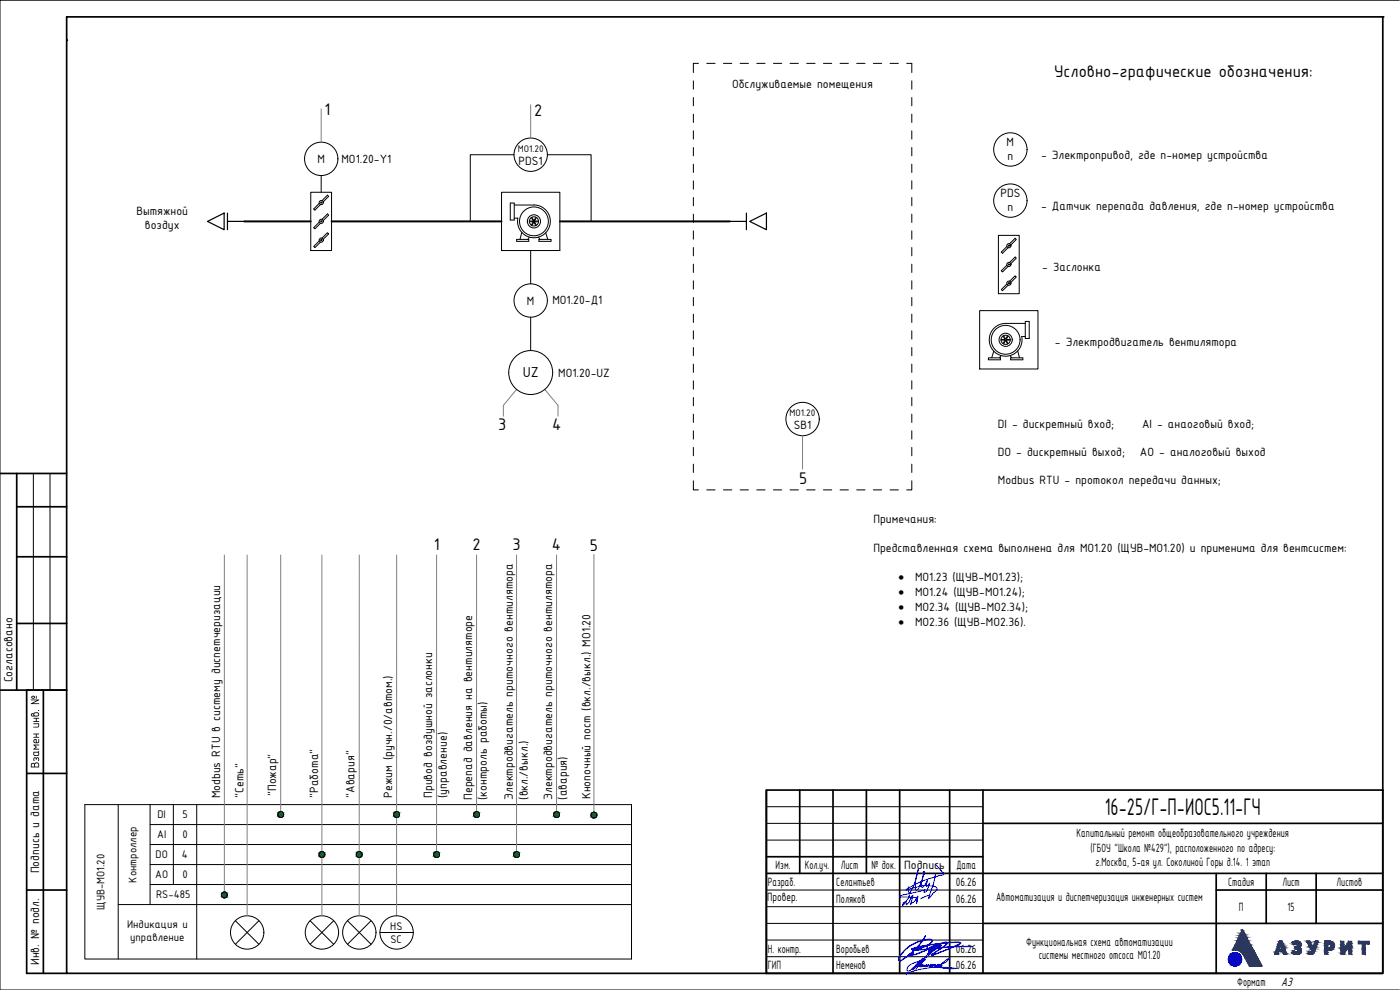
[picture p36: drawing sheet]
<svg xmlns="http://www.w3.org/2000/svg" width="420mm" height="297mm" viewBox="0 0 420 297" stroke-linecap="round" stroke-linejoin="round" font-family="sans-serif">
<defs><g id="words">
<text font-size="7.8" x="331.6" y="244.5">16-25/Г-П-ИОС5.11-ГЧ</text>
<g font-size="5.4">
<text x="316.4" y="23.2">Условно-графические обозначения:</text>
<text x="97.4" y="34.5">1</text>
<text x="160.3" y="34.9">2</text>
<text x="149.5" y="129.2">3</text>
<text x="165.7" y="129.2">4</text>
<text x="239.8" y="145.2">5</text>
<text x="130.2" y="165.1">1</text>
<text x="141.8" y="165.1">2</text>
<text x="153.8" y="165.1">3</text>
<text x="165.6" y="165.1">4</text>
<text x="177" y="165.2">5</text>
</g>
<text font-size="4.7" x="156.9" y="113.2">UZ</text>
<text font-size="4" x="384.5" y="295.8">А3</text>
<g font-size="3.9">
<text x="219.7" y="26.3">Обслуживаемые помещения</text>
<text x="302.1" y="43.9">M</text>
<text x="302.3" y="47.9">n</text>
<text x="312.4" y="47.8">- Электропривод, где n-номер устройства</text>
<text x="95.3" y="48.9">M</text>
<text x="102.5" y="48.9">МО1.20-Y1</text>
<text x="155.6" y="49.4">PDS1</text>
<text x="300.2" y="59.2">PDS</text>
<text x="40.9" y="64.6">Вытяжной</text>
<text x="302.3" y="63.2">n</text>
<text x="312.4" y="63.1">- Датчик перепада давления, где n-номер устройства</text>
<text x="43.5" y="68.8">воздух</text>
<text x="312.8" y="81.2">- Заслонка</text>
<text x="158.1" y="91.4">M</text>
<text x="165.8" y="91.2">МО1.20-Д1</text>
<text x="316.6" y="103.8">- Электродвигатель вентилятора</text>
<text x="167.6" y="113">МО1.20-UZ</text>
<text x="238.2" y="128.7">SB1</text>
<text x="299.5" y="128.5">DI - дискретный вход;</text>
<text x="342.7" y="128.5">AI - анаоговый вход;</text>
<text x="299.5" y="136.9">DO - дискретный выход;</text>
<text x="342.1" y="136.9">AO - аналоговый выход</text>
<text x="299.5" y="145.2">Modbus RTU - протокол передачи данных;</text>
<text x="262.1" y="157">Примечания:</text>
<text x="262.1" y="165.5">Представленная схема выполнена для МО1.20 (ЩУВ-МО1.20) и применима для вентсистем:</text>
<text x="274.6" y="174.3">МО1.23 (ЩУВ-МО1.23);</text>
<text x="274.6" y="178.7">МО1.24 (ЩУВ-МО1.24);</text>
<text x="274.6" y="183.2">МО2.34 (ЩУВ-МО2.34);</text>
<text x="274.6" y="187.7">МО2.36 (ЩУВ-МО2.36).</text>
<text x="3.7" y="204.8" transform="rotate(-90 3.7 204.8)">Согласовано</text>
<text x="11.7" y="213.6" transform="rotate(-90 11.7 213.6)">. №</text>
<text x="11.7" y="230.5" transform="rotate(-90 11.7 230.5)">Взамен инв</text>
<text x="66.1" y="239.6" transform="rotate(-90 66.1 239.6)">Modbus RTU в систему диспетчеризации</text>
<text x="73.1" y="239.4" transform="rotate(-90 73.1 239.4)">&quot;Сеть&quot;</text>
<text x="82.8" y="238.9" transform="rotate(-90 82.8 238.9)">&quot;Пожар&quot;</text>
<text x="95.5" y="239.4" transform="rotate(-90 95.5 239.4)">&quot;Работа&quot;</text>
<text x="106.4" y="239.4" transform="rotate(-90 106.4 239.4)">&quot;Авария&quot;</text>
<text x="117.7" y="239.4" transform="rotate(-90 117.7 239.4)">Режим (ручн./0/автом.)</text>
<text x="129.7" y="239.4" transform="rotate(-90 129.7 239.4)">Привод воздушной заслонки</text>
<text x="134.1" y="239.4" transform="rotate(-90 134.1 239.4)">(управление)</text>
<text x="153.9" y="240" transform="rotate(-90 153.9 240)">Электродвигатель приточного вентилятора</text>
<text x="158.4" y="240" transform="rotate(-90 158.4 240)">(вкл./выкл.)</text>
<text x="165.7" y="240" transform="rotate(-90 165.7 240)">Электродвигатель приточного вентилятора</text>
<text x="170.1" y="240" transform="rotate(-90 170.1 240)">(авария)</text>
<text x="177.2" y="239.8" transform="rotate(-90 177.2 239.8)">Кнопочный пост (вкл./выкл.) МО1.20</text>
<text x="141.7" y="240" transform="rotate(-90 141.7 240)">Перепад давления на вентиляторе</text>
<text x="146.1" y="240" transform="rotate(-90 146.1 240)">(контроль работы)</text>
<text x="323.1" y="251.1">Капитальный ремонт общеобразовательного учреждения</text>
<text x="327.3" y="255.6">(ГБОУ &quot;Школа №429&quot;), расположенного по адресу:</text>
<text x="11.7" y="262.1" transform="rotate(-90 11.7 262.1)">Подпись и дата</text>
<text x="232.8" y="260.8">Изм.</text>
<text x="241.5" y="260.8">Кол.уч.</text>
<text x="252.4" y="260.8">Лист</text>
<text x="261.5" y="260.8">№ док.</text>
<text x="271.4" y="260.8">Подпись</text>
<text x="287" y="260.8">Дата</text>
<text x="328.8" y="259.7">г.Москва, 5-ая ул. Соколиной Горы д.14. 1 этап</text>
<text x="230.4" y="265.8">Разраб.</text>
<text x="251" y="265.8">Селантьев</text>
<text x="286.9" y="265.8">06.26</text>
<text x="368.6" y="265.8">Стадия</text>
<text x="384.9" y="265.8">Лист</text>
<text x="401.2" y="265.8">Листов</text>
<text x="230.2" y="270.5">Провер.</text>
<text x="251" y="270.8">Поляков</text>
<text x="286.9" y="270.8">06.26</text>
<text x="298.9" y="270.4">Автоматизация и диспетчеризация инженерных систем</text>
<text x="371.8" y="273.3">П</text>
<text x="386.4" y="273.3">15</text>
<text x="230.4" y="286.1">Н. контр.</text>
<text x="251" y="285.8">Воробьев</text>
<text x="286.9" y="285.8">06.26</text>
<text x="308" y="283.7">Функциональная схема автоматизации</text>
<text x="311.7" y="287.9">системы местного отсоса МО1.20</text>
<text x="11.7" y="289.5" transform="rotate(-90 11.7 289.5)">Инв. № подл.</text>
<text x="230.4" y="290.8">ГИП</text>
<text x="251" y="290.8">Неменов</text>
<text x="286.9" y="290.8">06.26</text>
<text x="371.3" y="295.8">Формат</text>
</g>
<g font-size="3.7">
<text x="269.7" y="174.3">·</text>
<text x="269.7" y="178.7">·</text>
<text x="269.7" y="183.2">·</text>
<text x="269.7" y="187.7">·</text>
</g>
<g font-size="3.6">
<text x="47.3" y="245.6">DI</text>
<text x="54.7" y="245.6">5</text>
<text x="47.2" y="251.6">AI</text>
<text x="54.7" y="251.6">0</text>
<text x="46.7" y="257.6">DO</text>
<text x="54.6" y="257.6">4</text>
<text x="46.6" y="263.6">AO</text>
<text x="54.7" y="263.6">0</text>
<text x="41" y="264.8" transform="rotate(-90 41 264.8)">Контроллер</text>
<text x="46.9" y="269.5">RS-485</text>
<text x="31.4" y="273" transform="rotate(-90 31.4 273)">ЩУВ-МО1.20</text>
<text x="38.2" y="278.5">Индикация и</text>
<text x="117.1" y="279.1">HS</text>
<text x="39.1" y="282.4">управление</text>
<text x="117.2" y="282.8">SC</text>
</g>
<g font-size="3.1">
<text x="155.4" y="45.6">МО1.20</text>
<text x="237" y="124.9">МО1.20</text>
</g>
</g></defs>
<!-- layer: Equipment -->
<g fill="none" stroke="#000" stroke-width=".3">
<path d="M93.3 57.7h6.2v17.5h-6.2zM95.8 66.7l-1.7 1.6 .4 .4 1.7-1.7M95.8 72.3l-1.7 1.6 .4 .4 1.7-1.6M95.8 61l-1.7 1.7 .4 .3 1.7-1.6M96.6 71.5l1.7-1.7 .3 .4-1.6 1.6M96.6 65.8l1.7-1.6 .3 .3-1.6 1.7M96.6 60.2l1.7-1.6 .3 .3-1.6 1.7M299.6 70.6h6.3v17.5h-6.3zM302.2 79.6l-1.7 1.6 .4 .4 1.6-1.6M302.2 74l-1.7 1.6 .4 .4 1.6-1.7M303 78.8l1.7-1.7 .3 .4-1.7 1.6M303 73.2l1.7-1.7 .3 .3-1.7 1.7"/>
<path d="M302.2 85.2l-1.7 1.7 .4 .3 1.6-1.6M303 84.4l1.7-1.7 .3 .4-1.7 1.7"/>
<circle cx="96.4" cy="72" r=".62"/>
<circle cx="96.4" cy="66.4" r=".62"/>
<circle cx="96.4" cy="60.8" r=".62"/>
<circle cx="96.4" cy="72" r=".18"/>
<circle cx="96.4" cy="60.8" r=".18"/>
<circle cx="96.4" cy="66.4" r=".18"/>
<circle cx="302.8" cy="79.4" r=".62"/>
<circle cx="302.8" cy="73.7" r=".62"/>
<circle cx="302.8" cy="79.4" r=".18"/>
<circle cx="302.8" cy="73.7" r=".18"/>
<circle cx="302.8" cy="85" r=".62"/>
<circle cx="302.8" cy="85" r=".18"/>
</g>
<!-- layer: 0 -->
<g fill="none" stroke="#000" stroke-width=".3">
<path d="M420 .1h-420v296.9h420M96.4 52.7v5M150.5 57.7h17.5v17.5h-17.5zM153.1 60.9h1.2v5.1h-1.2zM154.3 61.5h5.9a4.9 4.9 0 0 1 5 5.2 4.9 4.9 0 0 1-5.6 4.6 4.9 4.9 0 0 1-4.2-5.9l-1.1 .1M155.1 71.8h3.6v.6h-3.6zM156.6 69.7l-.5 2.1M158.9 71.1l-.5 .7M159.6 65.2l.6 .9M159.6 65.2h1.2l-.5 .9M160 66.5h-1.1l.6 1.1 .5-1M160 66.2l-.5-.9-.6 1h1.1"/>
<path d="M160.2 66.7l-.6 1M160.3 66.7l.5 1h-1.2M160.4 66.2l.6-.9 .6 1h-1.1M160.5 66.5h1.1l-.6 1.1-.6-1M161.6 71.1l.4 .7M161.8 71.8h3.6v.6h-3.6zM163.8 69.8l.6 2M294 93.2h17.5v17.5h-17.5zM301.8 97h5.9M301.8 97a4.9 4.9 0 0 0-4.9 5.3 4.9 4.9 0 0 0 5.6 4.5 4.9 4.9 0 0 0 4.1-5.8h1.1M307.7 96.4h1.2v5.2h-1.2zM296.6 107.4h3.6v.6h-3.6z"/>
<path d="M298.2 105.4l-.6 2M300.4 106.7l-.4 .7M301.2 100.7h1.2M301.2 103.2h1.2M301.2 100.7l.5 1M301.5 102.1h-1.1l.6 1 .6-.9M301.6 101.8l-.6-1-.6 1.1h1.1M301.7 102.2l-.5 1M301.8 102.2l.6 1M302 101.8l.6-1 .6 1.1h-1.1M302.1 102.1h1.1l-.6 1-.6-.9M302.4 100.7l-.6 1"/>
<path d="M303.2 106.7l.4 .7M303.3 107.4h3.7v.6h-3.7zM305.4 105.3l.6 2.1M25.5 241.4h164v46.3h-164zM35.5 241.4v46.3M45 247.4h144.5M45 253.4h144.5M45 259.4h144.5M45 241.4v30M52 241.4v24M59 241.4v46.3M35.5 271.4h154"/>
<path d="M45 265.4h144.5"/>
<circle cx="96.4" cy="47.7" r="5"/>
<circle cx="159.3" cy="46.4" r="5"/>
<circle cx="303.2" cy="44.8" r="5"/>
<circle cx="160.2" cy="66.4" r=".29"/>
<circle cx="160.2" cy="66.4" r="1.98"/>
<circle cx="160.2" cy="66.4" r="4.3"/>
<circle cx="303.2" cy="60.2" r="5"/>
<circle cx="159.3" cy="90.2" r="5"/>
<circle cx="301.8" cy="102" r="4.3"/>
<circle cx="301.8" cy="102" r="1.98"/>
<circle cx="301.8" cy="102" r=".29"/>
<circle cx="240.9" cy="125.7" r="5"/>
</g>
<path d="M96.4 32.7v10M159.3 31.4v10M240.9 130.7v10" fill="none" stroke="#808080" stroke-width=".3"/>
<path d="M154.3 46.4h-13.2v20M164.3 46.4h13.1v20M159.3 75.2v10M159.3 95.2v10" fill="none" stroke="#000" stroke-width=".3"/>
<path d="M73.3 66.4h20M99.5 66.4h51M168 66.4h51" fill="none" stroke="#000" stroke-width=".59"/>
<path d="M62.3 66.4l5-2.5v5zM68.3 63.9v5M68.3 66.4h5M219 66.4h5M224 63.9v5M225 66.4l5-2.5v5z" fill="none" stroke="#000" stroke-width=".36"/>
<path d="M155 116.8l-3.9 4.8v3.3M163.5 116.8l4 4.8v3.3" fill="none" stroke="#808080" stroke-width=".3"/>
<g fill="none" stroke="#000" stroke-width=".3">
<path d="M209.6 19h-1.5v2.8M212.1 19h2.5M217.1 19h2.5M222.1 19h2.5M227.1 19h2.5M232.1 19h2.5M237.1 19h2.5M242.1 19h2.5M247.1 19h2.5M252.1 19h2.5M257.1 19h2.5M262.1 19h2.5"/>
<path d="M267.1 19h2.5M272.1 19h1.5v2.8M208.1 24.3v2.5M208.1 29.3v2.5M208.1 34.3v2.5M208.1 39.3v2.4M273.6 24.3v2.5M273.6 29.3v2.5M273.6 34.3v2.5M273.6 39.3v2.4M208.1 44.2v2.6M208.1 49.3v2.5"/>
<path d="M208.1 54.3v2.5M208.1 59.3v2.5M273.6 44.2v2.6M273.6 49.3v2.5M273.6 54.3v2.5M273.6 59.3v2.5M208.1 64.2v2.5M208.1 69.3v2.5M208.1 74.3v2.5M208.1 79.3v2.5M273.6 64.2v2.5M273.6 69.3v2.5"/>
<path d="M273.6 74.3v2.5M273.6 79.3v2.5M208.1 84.3v2.4M208.1 89.2v2.5M208.1 94.3v2.5M208.1 99.3v2.5M273.6 84.3v2.4M273.6 89.2v2.5M273.6 94.3v2.5M273.6 99.3v2.5M208.1 104.3v2.5M208.1 109.2v2.5"/>
<path d="M208.1 114.2v2.6M208.1 119.3v2.5M273.6 104.3v2.5M273.6 109.2v2.5M273.6 114.2v2.6M273.6 119.3v2.5M208.1 124.3v2.5M208.1 129.3v2.4M208.1 134.2v2.5M208.1 139.3v2.5M273.6 124.3v2.5M273.6 129.3v2.4"/>
<path d="M273.6 134.2v2.5M273.6 139.3v2.5M208.1 144.3v2.7h1.5M212.1 147h2.5M217.1 147h2.5M222.1 147h2.5M227.1 147h2.5M232.1 147h2.5M237.1 147h2.5M242.1 147h2.5M247.1 147h2.5M252.1 147h2.5"/>
<path d="M257.1 147h2.5M262.1 147h2.5M267.1 147h2.5M273.6 144.3v2.7h-1.5M70.6 276.3l7.1 7M77.7 276.3l-7.1 7M93.1 276.3l7 7M100.1 276.3l-7 7M104.3 276.3l7.1 7M111.4 276.3l-7.1 7M114 279.8h10"/>
<circle cx="159.3" cy="111.8" r="6.6"/>
<circle cx="84.3" cy="244.4" r=".86"/>
<circle cx="96.6" cy="256.4" r=".86"/>
<circle cx="107.8" cy="256.4" r=".86"/>
<circle cx="119" cy="244.4" r=".86"/>
<circle cx="131" cy="256.4" r=".86"/>
<circle cx="143" cy="244.4" r=".86"/>
<circle cx="155" cy="256.4" r=".86"/>
<circle cx="167" cy="244.4" r=".86"/>
<circle cx="178.3" cy="244.6" r=".86"/>
<circle cx="67.3" cy="268.5" r=".86"/>
<circle cx="74.2" cy="279.8" r="5"/>
<circle cx="96.6" cy="279.8" r="5"/>
<circle cx="107.8" cy="279.8" r="5"/>
<circle cx="119" cy="279.8" r="5"/>
</g>
<path d="M67.3 166.5v102M74.2 166.5v108.3M84.2 166.5v77.3M96.6 166.5v108.3M107.8 166.5v108.3M119 166.5v108.3M131 166.5v89M143 166.5v77M155 166.5v89M167 166.5v77M178.2 166.4v78.2" fill="none" stroke="#808080" stroke-width=".3"/>
<g fill="#136734" stroke="#136734" stroke-width=".3">
<path d="M107.7 255.5l.4 .1zM107.6 255.6h.5z"/>
<path d="M107.6 255.6h.6zM107.4 255.6h.8z"/>
<path d="M107.4 255.6l.9 .1zM107.3 255.7h1z"/>
<path d="M107.3 255.7l1.2 .1zM107.2 255.8h1.3z"/>
<path d="M107.2 255.8l1.3 .2zM107.2 255.8l1.3 .2h-1.4z"/>
<path d="M107.1 256l1.5 .1zM107.1 256l1.5 .1h-1.6z"/>
<path d="M107 256.1l1.7 .2-.1-.2zM107 256.1l1.7 .2h-1.7z"/>
<path d="M107 256.3l1.7 .1zM107 256.3l1.7 .1z"/>
<path d="M107 256.4l1.7 .2v-.2zM107 256.4l1.7 .2h-1.7z"/>
<path d="M107 256.6h1.7zM107 256.6l1.6 .1z"/>
<path d="M107 256.7h1.6zM107 256.7l1.5 .2z"/>
<path d="M107.1 256.9h1.4zM107.1 256.9l1.4 .1z"/>
<path d="M107.2 257h1.3zM107.2 257l1.1 .1z"/>
<path d="M107.3 257.1h1zM107.3 257.1l.9 .1z"/>
<path d="M107.4 257.2h.8zM107.4 257.2h.7z"/>
<path d="M107.6 257.2h.5zM107.6 257.2l.3 .1z"/>
<path d="M96.5 255.5l.3 .1zM96.4 255.6h.4z"/>
<path d="M96.4 255.6h.6zM96.2 255.6h.8z"/>
<path d="M96.2 255.6l.9 .1zM96.1 255.7h1z"/>
<path d="M96.1 255.7l1.1 .1zM96.1 255.7l1.1 .1z"/>
<path d="M96 255.8l1.3 .2zM96 255.8l1.3 .2h-1.4z"/>
<path d="M95.9 256l1.5 .1zM95.9 256l1.5 .1z"/>
<path d="M95.8 256.1l1.7 .2-.1-.2zM95.8 256.1l1.7 .2h-1.7z"/>
<path d="M95.8 256.3l1.7 .1zM95.8 256.3l1.7 .1z"/>
<path d="M95.7 256.4l1.8 .2v-.2zM95.7 256.4l1.8 .2h-1.7z"/>
<path d="M95.8 256.6h1.7zM95.8 256.6l1.6 .1z"/>
<path d="M95.8 256.7h1.6zM95.8 256.7l1.5 .2z"/>
<path d="M95.9 256.9h1.4zM95.9 256.9l1.3 .1z"/>
<path d="M96 257h1.2zM96 257l1.1 .1z"/>
<path d="M96.1 257.1h1zM96.1 257.1l.9 .1z"/>
<path d="M96.2 257.2h.8zM96.2 257.2h.6z"/>
<path d="M96.4 257.2h.4zM96.4 257.2l.3 .1z"/>
<path d="M67.3 267.7h.3zM67.1 267.7h.5z"/>
<path d="M67.1 267.7h.6zM67 267.7h.7z"/>
<path d="M67 267.7l.9 .1zM66.8 267.8h1.1z"/>
<path d="M66.8 267.8l1.2 .1zM66.7 267.9h1.3z"/>
<path d="M66.7 267.9l1.4 .2zM66.7 267.9l1.4 .2h-1.5z"/>
<path d="M66.6 268.1l1.6 .1zM66.6 268.1l1.6 .1h-1.7z"/>
<path d="M66.5 268.2l1.7 .2zM66.5 268.2l1.7 .2h-1.7z"/>
<path d="M66.5 268.4l1.7 .1v-.1zM66.5 268.4l1.7 .1h-1.7z"/>
<path d="M66.5 268.5l1.7 .2zM66.5 268.5l1.7 .2z"/>
<path d="M66.5 268.7l1.7 .1v-.1zM66.5 268.7l1.7 .1h-1.7z"/>
<path d="M66.5 268.8h1.7zM66.5 268.8l1.6 .2z"/>
<path d="M66.6 269h1.5zM66.6 269l1.4 .1z"/>
<path d="M66.7 269.1h1.3zM66.7 269.1l1.2 .1z"/>
<path d="M66.8 269.2h1.1zM66.8 269.2l.9 .1z"/>
<path d="M67 269.3h.7zM67 269.3l.6 .1z"/>
<path d="M67.1 269.4h.5zM67.1 269.4h.3z"/>
<path d="M84.2 243.5l.3 .1zM84 243.6h.5z"/>
<path d="M84 243.6h.6zM83.9 243.6h.7z"/>
<path d="M83.9 243.6l.9 .1zM83.7 243.7h1.1z"/>
<path d="M83.7 243.7l1.2 .1zM83.7 243.7l1.2 .1z"/>
<path d="M83.6 243.8l1.4 .2zM83.6 243.8l1.4 .2h-1.5z"/>
<path d="M83.5 244l1.5 .1zM83.5 244l1.5 .1h-1.6z"/>
<path d="M83.4 244.1l1.7 .1zM83.4 244.1l1.7 .1h-1.7z"/>
<path d="M83.4 244.2l1.7 .2zM83.4 244.2l1.7 .2z"/>
<path d="M83.4 244.4l1.7 .2v-.2zM83.4 244.4l1.7 .2h-1.7z"/>
<path d="M83.4 244.6h1.7zM83.4 244.6l1.6 .1z"/>
<path d="M83.4 244.7h1.6zM83.4 244.7l1.6 .2z"/>
<path d="M83.5 244.9h1.5zM83.5 244.9l1.4 .1z"/>
<path d="M83.6 245h1.3zM83.6 245l1.2 .1z"/>
<path d="M83.7 245.1h1.1zM83.7 245.1l.9 .1z"/>
<path d="M83.9 245.2h.7zM83.9 245.2h.6z"/>
<path d="M84 245.2h.5zM84 245.2l.3 .1z"/>
<path d="M118.9 243.5l.4 .1zM118.8 243.6h.5z"/>
<path d="M118.8 243.6h.6zM118.6 243.6h.8z"/>
<path d="M118.6 243.6l.9 .1zM118.5 243.7h1z"/>
<path d="M118.5 243.7l1.2 .1zM118.4 243.8h1.3z"/>
<path d="M118.4 243.8l1.4 .2zM118.4 243.8l1.4 .2h-1.5z"/>
<path d="M118.3 244l1.5 .1zM118.3 244l1.5 .1h-1.6z"/>
<path d="M118.2 244.1l1.7 .1zM118.2 244.1l1.7 .1h-1.7z"/>
<path d="M118.2 244.2l1.7 .2zM118.2 244.2l1.7 .2z"/>
<path d="M118.2 244.4l1.7 .2v-.2zM118.2 244.4l1.7 .2h-1.7z"/>
<path d="M118.2 244.6h1.7zM118.2 244.6l1.6 .1z"/>
<path d="M118.2 244.7h1.6zM118.2 244.7l1.6 .2z"/>
<path d="M118.3 244.9h1.5zM118.3 244.9l1.4 .1z"/>
<path d="M118.4 245h1.3zM118.4 245l1.1 .1z"/>
<path d="M118.5 245.1h1zM118.5 245.1l.9 .1z"/>
<path d="M118.6 245.2h.8zM118.6 245.2h.7z"/>
<path d="M118.8 245.2h.5zM118.8 245.2l.3 .1z"/>
<path d="M130.9 255.5l.4 .1zM130.8 255.6h.5z"/>
<path d="M130.8 255.6h.6zM130.6 255.6h.8z"/>
<path d="M130.6 255.6l1 .1zM130.5 255.7h1.1z"/>
<path d="M130.5 255.7l1.2 .1zM130.4 255.8h1.3z"/>
<path d="M130.4 255.8l1.4 .2zM130.4 255.8l1.4 .2h-1.5z"/>
<path d="M130.3 256l1.5 .1zM130.3 256l1.5 .1z"/>
<path d="M130.2 256.1l1.7 .2-.1-.2zM130.2 256.1l1.7 .2h-1.7z"/>
<path d="M130.2 256.3l1.7 .1zM130.2 256.3l1.7 .1z"/>
<path d="M130.2 256.4l1.7 .2v-.2zM130.2 256.4l1.7 .2h-1.7z"/>
<path d="M130.2 256.6h1.7zM130.2 256.6l1.6 .1z"/>
<path d="M130.2 256.7h1.6zM130.2 256.7l1.6 .2z"/>
<path d="M130.3 256.9h1.5zM130.3 256.9l1.4 .1z"/>
<path d="M130.4 257h1.3zM130.4 257l1.2 .1z"/>
<path d="M130.5 257.1h1.1zM130.5 257.1l.9 .1z"/>
<path d="M130.6 257.2h.8zM130.6 257.2h.7z"/>
<path d="M130.8 257.2h.5zM130.8 257.2l.3 .1z"/>
<path d="M154.9 255.5l.4 .1zM154.8 255.6h.5z"/>
<path d="M154.8 255.6h.6zM154.6 255.6h.8z"/>
<path d="M154.6 255.6l1 .1zM154.5 255.7h1.1z"/>
<path d="M154.5 255.7l1.2 .1zM154.5 255.7l1.2 .1z"/>
<path d="M154.4 255.8l1.4 .2zM154.4 255.8l1.4 .2h-1.5z"/>
<path d="M154.3 256l1.5 .1zM154.3 256l1.5 .1z"/>
<path d="M154.2 256.1l1.7 .2-.1-.2zM154.2 256.1l1.7 .2h-1.7z"/>
<path d="M154.2 256.3l1.7 .1zM154.2 256.3l1.7 .1z"/>
<path d="M154.2 256.4l1.7 .2v-.2zM154.2 256.4l1.7 .2h-1.7z"/>
<path d="M154.2 256.6h1.7zM154.2 256.6l1.6 .1z"/>
<path d="M154.2 256.7h1.6zM154.2 256.7l1.6 .2z"/>
<path d="M154.3 256.9h1.5zM154.3 256.9l1.4 .1z"/>
<path d="M154.4 257h1.3zM154.4 257l1.2 .1z"/>
<path d="M154.5 257.1h1.1zM154.5 257.1l.9 .1z"/>
<path d="M154.6 257.2h.8zM154.6 257.2h.7z"/>
<path d="M154.8 257.2h.5zM154.8 257.2l.3 .1z"/>
<path d="M166.9 243.6h.4zM166.8 243.6h.5z"/>
<path d="M166.8 243.6h.6zM166.6 243.6h.8z"/>
<path d="M166.6 243.6l1 .1zM166.5 243.7h1.1z"/>
<path d="M166.5 243.7l1.2 .1zM166.5 243.7l1.2 .1z"/>
<path d="M166.4 243.8l1.4 .2zM166.4 243.8l1.4 .2h-1.5z"/>
<path d="M166.3 244l1.5 .1zM166.3 244l1.5 .1h-1.6z"/>
<path d="M166.2 244.1l1.7 .1zM166.2 244.1l1.7 .1h-1.7z"/>
<path d="M166.2 244.2l1.7 .2zM166.2 244.2l1.7 .2z"/>
<path d="M166.2 244.4l1.7 .2v-.2zM166.2 244.4l1.7 .2h-1.7z"/>
<path d="M166.2 244.6h1.7zM166.2 244.6l1.6 .1z"/>
<path d="M166.2 244.7h1.6zM166.2 244.7l1.6 .2z"/>
<path d="M166.3 244.9h1.5zM166.3 244.9l1.4 .1z"/>
<path d="M166.4 245h1.3zM166.4 245l1.2 .1z"/>
<path d="M166.5 245.1h1.1zM166.5 245.1l.9 .1z"/>
<path d="M166.6 245.2h.8zM166.6 245.2h.7z"/>
<path d="M166.8 245.2h.5zM166.8 245.2l.3 .1z"/>
<path d="M142.9 243.6h.4zM142.8 243.6h.5z"/>
<path d="M142.8 243.6h.6zM142.6 243.6h.8z"/>
<path d="M142.6 243.6l1 .1zM142.5 243.7h1.1z"/>
<path d="M142.5 243.7l1.2 .1zM142.5 243.7l1.2 .1z"/>
<path d="M142.4 243.8l1.4 .2zM142.4 243.8l1.4 .2h-1.5z"/>
<path d="M142.3 244l1.5 .1zM142.3 244l1.5 .1h-1.6z"/>
<path d="M142.2 244.1l1.7 .1zM142.2 244.1l1.7 .1h-1.7z"/>
<path d="M142.2 244.2l1.7 .2zM142.2 244.2l1.7 .2z"/>
<path d="M142.2 244.4l1.7 .2v-.2zM142.2 244.4l1.7 .2h-1.7z"/>
<path d="M142.2 244.6h1.7zM142.2 244.6l1.6 .1z"/>
<path d="M142.2 244.7h1.6zM142.2 244.7l1.6 .2z"/>
<path d="M142.3 244.9h1.5zM142.3 244.9l1.4 .1z"/>
<path d="M142.4 245h1.3zM142.4 245l1.2 .1z"/>
<path d="M142.5 245.1h1.1zM142.5 245.1l.9 .1z"/>
<path d="M142.6 245.2h.8zM142.6 245.2h.7z"/>
<path d="M142.8 245.2h.5zM142.8 245.2l.3 .1z"/>
<path d="M178.2 243.7h.3zM178 243.7h.5z"/>
<path d="M178 243.7l.6 .1zM177.8 243.8h.8z"/>
<path d="M177.8 243.8l1 .1zM177.7 243.9h1.1z"/>
<path d="M177.7 243.9l1.2 .1zM177.6 244h1.3z"/>
<path d="M177.6 244l1.4 .1zM177.6 244l1.4 .1h-1.5z"/>
<path d="M177.5 244.1l1.5 .2zM177.5 244.1l1.5 .2h-1.6z"/>
<path d="M177.4 244.3l1.7 .1zM177.4 244.3l1.7 .1h-1.7z"/>
<path d="M177.4 244.4l1.7 .2zM177.4 244.4l1.7 .2z"/>
<path d="M177.4 244.6l1.7 .1v-.1zM177.4 244.6l1.7 .1h-1.7z"/>
<path d="M177.4 244.7h1.7zM177.4 244.7l1.6 .2z"/>
<path d="M177.4 244.9h1.6zM177.4 244.9l1.6 .1z"/>
<path d="M177.5 245h1.5zM177.5 245l1.4 .2z"/>
<path d="M177.6 245.2h1.3zM177.6 245.2l1.2 .1z"/>
<path d="M177.7 245.3h1.1zM177.7 245.3h.9z"/>
<path d="M177.8 245.3h.8zM177.8 245.3l.7 .1z"/>
<path d="M178 245.4h.5zM178 245.4h.3z"/>
</g>
<g fill="#000">
<path d="M10 215.4h1.7v.2h-.7v.8h.6l.1 .2h-1.6v-.2h.7v-.8h-.7z"/>
<path d="M9.5 214.3l.1 .4h.5l-.2-.4zM9.4 214.1l1.8-.4 .5 .4v.4l-.5 .5h-1.5l-.4-.4zM10.4 214.1l-.1 .4 .2 .2 1-.2-.3-.5z"/>
<circle cx="20" cy="12.1" r=".25"/>
<circle cx="415" cy="5.1" r=".25"/>
</g>
<g fill="none" stroke="#000" stroke-width=".51">
<path d="M20 5.1h395v286.9h-395zM0 142.1h20M5 152h15M5 142.1v65M5 167.1h15M5 187.1h15M0 207.1h20M8 207.1v84.9h12M13 207.1v84.9M8 232.1h12M230 237.1h185v54.9h-185zM230 237.1v54.9"/>
<path d="M240 237.1v25M250 237.1v54.9M260 237.1v25M270 237.1v54.9M285 237.1v54.9M295 237.1v54.9M230 257.1h65M295 247h120M8 267h12M230 262.1h185M295 277.1h120M365 267h50"/>
<path d="M365 262.1v29.9M380 262.1v15M395 262.1v15"/>
</g>
<path d="M20 12.1h.1M10 142.1v65M15 142.1v65M230 252.1h65M230 242h65M230 247h65M230 272h65M230 267h65M230 277.1h65M230 287h65M230 282.1h65" fill="none" stroke="#000" stroke-width=".3"/>
<!-- layer: _STAMP -->
<g fill="#2a3756" stroke="#2a3756" stroke-width=".3">
<path d="M369.9 285h.3z"/>
<path d="M399.1 284.3h1.2z"/>
<path d="M392.1 282.4h.6z"/>
<path d="M392.9 286.3h.9z"/>
<path d="M393.1 286.4h.5z"/>
<path d="M389 282.3h.3z"/>
<path d="M388.9 284h1.4z"/>
<path d="M388.8 286.4h.6z"/>
<path d="M372.8 279.1l.2 .1zM372.8 279.1l.2 .1z"/>
<path d="M372.7 279.2l.4 .2zM372.7 279.2l.4 .2h-.5z"/>
<path d="M372.6 279.4l.8 .6-.3-.6zM372.6 279.4l.8 .6h-1.1z"/>
<path d="M372.3 280l1.3 .3-.2-.3zM372.3 280l1.3 .3h-1.4z"/>
<path d="M372.2 280.3l1.7 .5-.3-.5zM372.2 280.3l1.7 .5h-1.9z"/>
<path d="M372 280.8l2.1 .4-.2-.4zM372 280.8l2.1 .4h-2.3z"/>
<path d="M371.8 281.2l2.4 .2-.1-.2zM371.8 281.2l2.4 .2h-2.6z"/>
<path d="M371.6 281.4l3.1 .8-.5-.8zM371.6 281.4l3.1 .8h-3.5z"/>
<path d="M371.2 282.2l3.5 .1zM371.2 282.2l3.5 .1z"/>
<path d="M371.2 282.3l4.1 1.1-.6-1.1zM371.2 282.3l4.1 1.1h-4.7z"/>
<path d="M370.6 283.4l4.9 .3-.2-.3zM370.6 283.4l4.9 .3h-5z"/>
<path d="M370.5 283.7l5.3 .6-.3-.6zM370.5 283.7l5.3 .6h-5.6z"/>
<path d="M370.2 284.3l5.7 .1zM370.2 284.3l5.7 .1z"/>
<path d="M370.2 284.4l5.9 .4-.2-.4zM370.2 284.4l5.9 .4h-6.1z"/>
<path d="M370 284.8l6.2 .2-.1-.2zM370 284.8l6.2 .2h-6.3z"/>
<path d="M369.9 285h.6zM369.9 285h.7z"/>
<path d="M370.6 285h5.6zM370.6 285h5.6z"/>
<path d="M369.9 285h.6zM369.9 285h.3z"/>
<path d="M370.8 285h5.4zM370.8 285h5.4z"/>
<path d="M371 285h5.2zM371 285h5.2z"/>
<path d="M371.1 285h5.1zM371.1 285h5.1z"/>
<path d="M371.2 285l5 .1zM371.2 285l5 .1z"/>
<path d="M371.3 285.1h4.9zM371.3 285.1h4.9z"/>
<path d="M371.5 285.1l4.8 .1zM371.5 285.1l4.8 .1z"/>
<path d="M371.7 285.2l4.6 .1zM371.7 285.2l4.6 .1z"/>
<path d="M371.8 285.3l4.6 .1zM371.8 285.3l4.6 .1z"/>
<path d="M372 285.4h4.4zM372 285.4h4.4z"/>
<path d="M372.2 285.4l4.3 .1zM372.2 285.4l4.3 .1z"/>
<path d="M372.3 285.5l4.2 .2zM372.3 285.5l4.2 .2z"/>
<path d="M372.4 285.7h4.1zM372.4 285.7h4.1z"/>
<path d="M372.4 285.7l4.2 .1zM372.4 285.7l4.2 .1z"/>
<path d="M372.6 285.8l4.1 .1zM372.6 285.8l4.1 .1z"/>
<path d="M372.7 285.9l4 .1zM372.7 285.9l4 .1z"/>
<path d="M372.8 286l4 .2zM372.8 286l4 .2z"/>
<path d="M372.9 286.2l4 .1zM372.9 286.2l4 .1z"/>
<path d="M373 286.3l4 .2-.1-.2zM373 286.3l4 .2h-3.9z"/>
<path d="M373.1 286.5l3.9 .1v-.1zM373.1 286.5l3.9 .1h-3.8z"/>
<path d="M373.2 286.6l4.1 .4-.3-.4zM373.2 286.6l4.1 .4h-3.9z"/>
<path d="M373.4 287l4.2 .6-.3-.6zM373.4 287l4.2 .6h-3.9z"/>
<path d="M373.7 287.6h3.9zM373.7 287.6h3.9z"/>
<path d="M373.7 287.6l4.2 .6-.3-.6zM373.7 287.6l4.2 .6h-3.8z"/>
<path d="M374.1 288.2l3.9 .2-.1-.2zM374.1 288.2l3.9 .2h-3.8z"/>
<path d="M374.2 288.4l4 .4-.2-.4zM374.2 288.4l4 .4h-3.8z"/>
<path d="M374.4 288.8l4.1 .6-.3-.6zM374.4 288.8l4.1 .6h-3.8z"/>
<path d="M374.7 289.4l4.1 .4-.3-.4zM374.7 289.4l4.1 .4h-3.9z"/>
<path d="M374.9 289.8h3.9zM374.9 289.8h3.3z"/>
<path d="M374.9 289.8h2zM374.9 289.8h3.3z"/>
<path d="M407.6 282.4l3.4 .4v-.4zM407.6 282.4l3.4 .4h-3.4z"/>
<path d="M407.6 282.8l3.4 .4v-.4zM407.6 282.8l3.4 .4h-3.4z"/>
<path d="M408.8 283.2l1 1.6v-1.6zM408.8 283.2l1 1.6h-1z"/>
<path d="M408.8 284.8l1 1.5v-1.5zM408.8 284.8l1 1.5h-1z"/>
<path d="M404.7 282.4l1 .6v-.6zM404.7 282.4l1 .6h-1.3z"/>
<path d="M402.4 282.4l.9 1v-1zM402.4 282.4l.9 1h-.9z"/>
<path d="M404.4 283l1.3 .8v-.8zM404.4 283l1.3 .8h-1.8z"/>
<path d="M404.8 283.8l.9 .1zM404.8 283.8l.9 .1z"/>
<path d="M403.9 283.8h.9zM403.9 283.8l.9 .1z"/>
<path d="M403.9 283.9h.9zM403.9 283.9h.8z"/>
<path d="M404.8 283.9l.9 .1v-.1zM404.8 283.9l.9 .1h-.9z"/>
<path d="M403.8 283.9l.8 .2 .1-.2zM403.8 283.9l.8 .2h-.9z"/>
<path d="M403.7 284.1h.9zM403.7 284.1l.9 .1z"/>
<path d="M402.4 283.4l.9 .8v-.8zM402.4 283.4l.9 .8h-.9z"/>
<path d="M404.8 284l.9 .4v-.4zM404.8 284l.9 .4h-.9z"/>
<path d="M402.4 284.2l.9 .2v-.2zM402.4 284.2l.9 .2h-.9z"/>
<path d="M404.8 284.4l.9 .1zM404.8 284.4l.9 .1z"/>
<path d="M403.7 284.2l.7 .3 .2-.3zM403.7 284.2l.7 .3h-.9z"/>
<path d="M403.5 284.5h.9zM403.5 284.5l.9 .1z"/>
<path d="M402.4 284.4l.9 .2v-.2zM402.4 284.4l.9 .2h-.9z"/>
<path d="M403.5 284.6l.7 .2 .2-.2zM403.5 284.6l.7 .2h-.8z"/>
<path d="M403.4 284.8h.8zM403.4 284.8l.8 .1z"/>
<path d="M402.4 284.6l.9 .3v-.3zM402.4 284.6l.9 .3h-.9z"/>
<path d="M402.4 284.9h1.8zM402.4 284.9l1.7 .2z"/>
<path d="M404.8 284.5l.9 .8v-.8zM404.8 284.5l.9 .8h-1z"/>
<path d="M402.4 285.1l1.1 .9 .6-.9zM402.4 285.1l1.1 .9h-1.1z"/>
<path d="M404.7 285.3l1 1v-1zM404.7 285.3l1 1h-1z"/>
<path d="M402.4 286l1 .3 .1-.3zM402.4 286l1 .3h-1z"/>
<path d="M397.5 282.4h1.7zM397.5 282.4h1.7z"/>
<path d="M397.5 282.4h1.9zM397.5 282.4h1.9z"/>
<path d="M397.5 282.4l2 .1zM397.5 282.4l2 .1z"/>
<path d="M397.5 282.5h2.2zM397.5 282.5h2.2z"/>
<path d="M397.5 282.5l2.3 .1zM397.5 282.5l2.3 .1z"/>
<path d="M397.5 282.6l2.4 .1zM397.5 282.6l2.4 .1z"/>
<path d="M397.5 282.7l2.5 .1zM397.5 282.7l2.5 .1z"/>
<path d="M397.5 282.8h2.6zM397.5 282.8h2.6z"/>
<path d="M397.5 282.8l2.7 .1zM397.5 282.8l2.7 .1z"/>
<path d="M397.5 282.9l2.7 .1zM397.5 282.9l2.7 .1z"/>
<path d="M397.5 283l2.8 .1zM397.5 283l2.8 .1z"/>
<path d="M397.5 283.1l2.8 .1zM397.5 283.1l2.8 .1z"/>
<path d="M398.5 283.2h1.8zM398.5 283.2h1.8z"/>
<path d="M398.8 283.2h1.5zM398.8 283.2h1.5z"/>
<path d="M399.1 283.2l1.2 .1zM399.1 283.2l1.2 .1z"/>
<path d="M399.2 283.3h1.1zM399.2 283.3h1.1z"/>
<path d="M399.2 283.3h1.1zM399.2 283.3h1.1z"/>
<path d="M399.3 283.3h1.1zM399.3 283.3h1.1z"/>
<path d="M399.3 283.3l1.1 .1zM399.3 283.3l1.1 .1z"/>
<path d="M399.4 283.4l1 .1zM399.4 283.4l1 .1z"/>
<path d="M399.4 283.5h1zM399.4 283.5h1z"/>
<path d="M399.4 283.5l1 .1zM399.4 283.5l1 .1z"/>
<path d="M397.5 283.2l1 .5v-.5zM397.5 283.2l1 .5h-1z"/>
<path d="M399.4 283.6l1 .1v-.1zM399.4 283.6l1 .1h-1z"/>
<path d="M399.4 283.7l1 .1zM399.4 283.7l1 .1z"/>
<path d="M399.4 283.8l1 .1zM399.4 283.8l1 .1z"/>
<path d="M399.4 283.9l1 .1zM399.4 283.9l1 .1z"/>
<path d="M399.4 284h1zM399.4 284h1z"/>
<path d="M399.4 284h1zM399.4 284h1z"/>
<path d="M399.4 284l1 .1zM399.4 284l1 .1z"/>
<path d="M399.4 284.1h1zM399.4 284.1h1z"/>
<path d="M399.3 284.1l1.1 .1zM399.3 284.1l1.1 .1z"/>
<path d="M399.3 284.2h1.1zM399.2 284.2h1.1z"/>
<path d="M399.2 284.2h1.1zM399.2 284.2h1.1z"/>
<path d="M399.2 284.2h1.1zM399.1 284.3h1.2zM399.1 284.3h1.2z"/>
<path d="M399.1 284.3h1.2zM398.8 284.3h1.5z"/>
<path d="M397.5 283.7l1 .6v-.6zM397.5 283.7l1 .6h-1z"/>
<path d="M397.5 284.3h2.8zM397.5 284.3h2.8z"/>
<path d="M397.5 284.3h2.8zM397.5 284.3l2.8 .1z"/>
<path d="M397.5 284.4h2.8zM397.5 284.4h2.8z"/>
<path d="M397.5 284.4l2.7 .2 .1-.2zM397.5 284.4l2.7 .2h-2.7z"/>
<path d="M397.5 284.6h2.7zM397.5 284.6l2.5 .1z"/>
<path d="M397.5 284.7h2.5zM397.5 284.7l2.4 .2z"/>
<path d="M397.5 284.9h2.4zM397.5 284.9l2.2 .1z"/>
<path d="M397.5 285h2.2zM397.5 285h2.1z"/>
<path d="M397.5 285h2.1zM397.5 285l1.9 .1z"/>
<path d="M397.5 285.1h1.9zM397.5 285.1h1.6z"/>
<path d="M397.5 285.1h1.3zM397.5 285.1h1.6z"/>
<path d="M397.5 285.1l1 .6v-.6zM397.5 285.1l1 .6h-1z"/>
<path d="M397.5 285.7l1 .6v-.6zM397.5 285.7l1 .6h-1z"/>
<path d="M392.1 282.4h1.1zM392.1 282.4h1.1z"/>
<path d="M394.7 282.4h.8zM394.7 282.4h.8z"/>
<path d="M394.7 282.4h1zM394.7 282.4h1z"/>
<path d="M394.7 282.4h1zM394.7 282.4l1 .1z"/>
<path d="M394.7 282.5l.9 .2 .1-.2zM394.7 282.5l.9 .2h-1z"/>
<path d="M392.1 282.4l1.3 .4-.2-.4zM392.1 282.4l1.3 .4h-1.1z"/>
<path d="M392.3 282.8l1.1 .1zM392.3 282.8l1.1 .1z"/>
<path d="M394.6 282.7l.8 .6 .2-.6zM394.6 282.7l.8 .6h-1z"/>
<path d="M394.4 283.3h1zM394.4 283.3h1z"/>
<path d="M392.4 282.9l1.3 .7-.3-.7zM392.4 282.9l1.3 .7h-1z"/>
<path d="M392.7 283.6l1.1 .2-.1-.2zM392.7 283.6l1.1 .2h-1z"/>
<path d="M394.4 283.3l.7 .6 .3-.6zM394.4 283.3l.7 .6h-.9z"/>
<path d="M392.8 283.8l1.1 .2-.1-.2zM392.8 283.8l1.1 .2h-1z"/>
<path d="M394.2 283.9l.8 .2 .1-.2zM394.2 283.9l.8 .2h-.9z"/>
<path d="M394.1 284.1h.9zM394.1 284.1l.9 .2z"/>
<path d="M392.9 284l1.1 .3-.1-.3zM392.9 284l1.1 .3h-.9z"/>
<path d="M394.1 284.3h.9zM394.1 284.3h.8zM394.1 284.3h.8zM394.1 284.3h.8z"/>
<path d="M393.1 284.3h1zM393.1 284.3h1z"/>
<path d="M393.1 284.3l1.7 .4 .1-.4zM393.1 284.3l1.7 .4h-1.5z"/>
<path d="M393.3 284.7l1.4 .2 .1-.2zM393.3 284.7l1.4 .2h-1.3z"/>
<path d="M393.4 284.9l1.2 .4 .1-.4zM393.4 284.9l1.2 .4h-1z"/>
<path d="M393.6 285.3h1zM393.6 285.3l.9 .1z"/>
<path d="M393.6 285.4h.9zM393.6 285.4h.9zM393.6 285.4h.9zM393.6 285.4h.9z"/>
<path d="M393.6 285.4h.9zM393.6 285.4l.9 .1z"/>
<path d="M392.9 285.5h.2zM392.9 285.5h.2z"/>
<path d="M393.6 285.5h.9zM393.5 285.5h1z"/>
<path d="M392.8 285.5h.4zM392.8 285.5h.4z"/>
<path d="M392.8 285.5l.4 .1zM392.8 285.5l.4 .1z"/>
<path d="M393.5 285.5h1zM393.4 285.6h1z"/>
<path d="M392.8 285.6h.5zM392.8 285.6h.5z"/>
<path d="M393.4 285.6h1zM393.4 285.6h1z"/>
<path d="M392.8 285.6h.6zM392.8 285.6h.6z"/>
<path d="M392.8 285.6h1.6zM392.8 285.6h1.6z"/>
<path d="M392.8 285.6h1.6zM392.8 285.6l1.6 .1h-1.7z"/>
<path d="M392.7 285.7l1.6 .2 .1-.2zM392.7 285.7l1.6 .2h-1.7z"/>
<path d="M392.6 285.9h1.7zM392.6 285.9h1.7z"/>
<path d="M392.6 285.9h1.7zM392.6 285.9l1.6 .1z"/>
<path d="M392.5 286h1.7zM392.5 286l1.6 .1zM392.5 286.1h1.6zM392.5 286.1h1.6z"/>
<path d="M392.5 286.1h1.6zM392.5 286.1h1.6z"/>
<path d="M392.5 286.1h1.6zM392.5 286.1l1.5 .1z"/>
<path d="M392.6 286.2h1.4zM392.6 286.2h1.4z"/>
<path d="M392.6 286.2h1.4zM392.6 286.2h1.3z"/>
<path d="M392.7 286.2h1.2zM392.7 286.2l1.2 .1z"/>
<path d="M392.8 286.3h1.1zM392.8 286.3h1z"/>
<path d="M392.8 286.3h1zM392.8 286.3h1zM392.9 286.3h.9z"/>
<path d="M392.9 286.3h.9zM392.9 286.3h.7z"/>
<path d="M393 286.3h.6zM393 286.3l.6 .1z"/>
<path d="M393.1 286.4h.3zM393.2 286.4h.2z"/>
<path d="M389 282.3l.4 .1zM388.9 282.4h.5z"/>
<path d="M388.9 282.4h.5zM388.8 282.4h.6z"/>
<path d="M388.8 282.4h.8zM388.6 282.4h1z"/>
<path d="M388.6 282.4h1zM388.6 282.4h1z"/>
<path d="M388.6 282.4h1.1zM388.5 282.4h1.2z"/>
<path d="M388.5 282.4l1.3 .1zM388.4 282.5h1.4z"/>
<path d="M388.4 282.5h1.4zM388.3 282.5h1.5z"/>
<path d="M388.3 282.5l1.6 .1zM388.2 282.6h1.7z"/>
<path d="M388.2 282.6h1.8zM388.2 282.6h1.8z"/>
<path d="M388.2 282.6h1.8zM388 282.6h2z"/>
<path d="M388 282.6l2.1 .1zM388 282.7h2.1z"/>
<path d="M388 282.7h2.1zM388 282.7h2.1z"/>
<path d="M387.9 282.7l2.3 .1zM387.8 282.8h2.4z"/>
<path d="M387.8 282.8h2.4zM387.8 282.8h2.4z"/>
<path d="M387.8 282.8l2.5 .2zM387.8 282.8l2.5 .2zM387.9 283h2.4zM387.9 283h2.4z"/>
<path d="M387.9 283l2.5 .1-.1-.1zM387.9 283l2.5 .1h-2.4z"/>
<path d="M388 283.1l2.4 .1zM388 283.1l2.4 .1z"/>
<path d="M388 283.2h1zM388 283.2h.9z"/>
<path d="M389 283.2h1.4zM389 283.2h1.4z"/>
<path d="M388 283.2h.9zM388 283.2h.8z"/>
<path d="M389.1 283.2h1.3zM389.1 283.2h1.3z"/>
<path d="M389.2 283.2h1.2zM389.2 283.2h1.2zM389.3 283.2h1.1zM389.3 283.2h1.1z"/>
<path d="M388 283.2h.8zM388 283.2h.7z"/>
<path d="M389.3 283.2l1.1 .1zM389.3 283.2l1.1 .1z"/>
<path d="M388 283.2h.7zM388 283.2l.5 .1z"/>
<path d="M388.1 283.3h.4zM388.1 283.3h.4z"/>
<path d="M389.3 283.3h1.1zM389.3 283.3h1.1z"/>
<path d="M389.4 283.3h1zM389.4 283.3h1z"/>
<path d="M388.1 283.3h.4zM388.1 283.3h.3z"/>
<path d="M389.4 283.3l1 .1zM389.4 283.3l1 .1z"/>
<path d="M388.1 283.3h.3zM388.1 283.3l.2 .1z"/>
<path d="M389.4 283.4l1 .1zM389.4 283.4l1 .1zM389.5 283.5h.9zM389.5 283.5h.9z"/>
<path d="M389.5 283.5l.9 .1zM389.5 283.5l.9 .1z"/>
<path d="M389.5 283.6h.9zM389.5 283.6h.9z"/>
<path d="M389.5 283.6h.9zM389.5 283.6l.9 .1z"/>
<path d="M389.4 283.7h1zM389.4 283.7h1z"/>
<path d="M389.4 283.7h1zM389.4 283.7l1 .1zM389.4 283.8h1zM389.4 283.8h1z"/>
<path d="M389.4 283.8h1zM389.4 283.8h1z"/>
<path d="M389.4 283.8h1zM389.4 283.8l.9 .1z"/>
<path d="M389.3 283.9h1zM389.3 283.9h1z"/>
<path d="M389.3 283.9h1zM389.3 283.9h1z"/>
<path d="M389.3 283.9h1zM389.2 283.9h1.1z"/>
<path d="M389.2 283.9h1.1zM389.1 284h1.2z"/>
<path d="M389.1 284h1.2zM388.9 284h1.4zM388.8 284h1.5z"/>
<path d="M388.8 284h1.5zM388.6 284h1.7z"/>
<path d="M388.6 284h1.7zM388.6 284l1.6 .1z"/>
<path d="M388.6 284.1h1.6zM388.6 284.1l1.5 .1z"/>
<path d="M388.6 284.2h1.5zM388.6 284.2l1.4 .1z"/>
<path d="M388.6 284.3h1.4zM388.6 284.3h1.3z"/>
<path d="M388.6 284.3h1.4zM388.6 284.3h1.4z"/>
<path d="M388.6 284.3l1.5 .1zM388.6 284.3l1.5 .1z"/>
<path d="M388.6 284.4h1.6zM388.6 284.4h1.6z"/>
<path d="M388.6 284.4l1.6 .1zM388.6 284.4l1.6 .1z"/>
<path d="M388.6 284.5l1.7 .1zM388.6 284.5l1.7 .1z"/>
<path d="M388.6 284.6l1.8 .1zM388.6 284.6l1.8 .1z"/>
<path d="M388.6 284.7h1.8zM388.6 284.7h1.8z"/>
<path d="M388.6 284.7h1.8zM388.6 284.7h1.8z"/>
<path d="M388.9 284.7h1.5zM388.9 284.7h1.5z"/>
<path d="M389.2 284.7l1.2 .1zM389.2 284.7l1.2 .1z"/>
<path d="M389.3 284.8h1.1zM389.3 284.8h1.1z"/>
<path d="M389.3 284.8h1.1zM389.3 284.8h1.1z"/>
<path d="M389.4 284.8h1.1zM389.4 284.8h1.1z"/>
<path d="M389.4 284.8h1.1zM389.4 284.8h1.1z"/>
<path d="M389.4 284.8l1.1 .1zM389.4 284.8l1.1 .1z"/>
<path d="M389.5 284.9h1zM389.5 284.9h1z"/>
<path d="M389.5 284.9h1zM389.5 284.9h1z"/>
<path d="M389.5 284.9l1 .1zM389.5 284.9l1 .1z"/>
<path d="M389.5 285h1zM389.5 285h1z"/>
<path d="M389.5 285l1 .1zM389.5 285l1 .1z"/>
<path d="M389.6 285.1h.9zM389.6 285.1h.9z"/>
<path d="M389.6 285.1l.9 .1zM389.6 285.1l.9 .1z"/>
<path d="M389.6 285.2h.9zM389.6 285.2h.9z"/>
<path d="M388.1 285.2l.2 .1zM388.1 285.2l.2 .1z"/>
<path d="M389.6 285.2l.9 .1zM389.6 285.2l.9 .1z"/>
<path d="M389.5 285.3h1zM389.5 285.3h1z"/>
<path d="M388.1 285.3l.3 .1zM388.1 285.3l.3 .1z"/>
<path d="M389.5 285.3l1 .1zM389.5 285.3l1 .1z"/>
<path d="M389.5 285.4h1zM389.5 285.4h1z"/>
<path d="M388.1 285.4h.5zM388.1 285.4h.5z"/>
<path d="M389.5 285.4h1zM389.5 285.4h1z"/>
<path d="M389.4 285.4l1.1 .1zM389.4 285.5h1.1z"/>
<path d="M389.4 285.5h1.1zM389.4 285.5h1.1z"/>
<path d="M388 285.4l.7 .1zM388 285.4l.7 .1z"/>
<path d="M387.9 285.5h.8zM387.9 285.5h.8z"/>
<path d="M389.4 285.5h1.1zM389.3 285.5h1.2z"/>
<path d="M389.3 285.5h1.2zM389.2 285.5h1.3z"/>
<path d="M387.9 285.5h1zM387.9 285.5h1z"/>
<path d="M387.9 285.5l1 .1zM387.9 285.6h1z"/>
<path d="M389.2 285.5l1.3 .1zM389 285.6h1.5z"/>
<path d="M387.9 285.6h1.1zM387.9 285.6h1.1z"/>
<path d="M387.9 285.6h2.6zM387.9 285.6h2.6z"/>
<path d="M387.9 285.6h2.6zM387.9 285.6l2.5 .1h-2.6z"/>
<path d="M387.8 285.7h2.6zM387.8 285.7h2.6z"/>
<path d="M387.8 285.7h2.6zM387.8 285.7l2.6 .1z"/>
<path d="M387.8 285.8h2.6zM387.8 285.8h2.6z"/>
<path d="M387.8 285.8h2.6zM387.8 285.8h2.6z"/>
<path d="M387.8 285.8h2.6zM387.8 285.8h2.5z"/>
<path d="M387.8 285.8h2.5zM387.8 285.8l2.5 .1z"/>
<path d="M387.8 285.9h2.5zM387.8 285.9h2.5z"/>
<path d="M387.8 285.9h2.5zM387.8 285.9l2.4 .1z"/>
<path d="M387.9 286h2.3zM387.9 286h2.3z"/>
<path d="M388 286h2.2zM388 286l2.1 .1z"/>
<path d="M388.1 286.1h2zM388.1 286.1h2z"/>
<path d="M388.1 286.1h2zM388.1 286.1l1.9 .1z"/>
<path d="M388.2 286.2h1.8zM388.2 286.2h1.7z"/>
<path d="M388.3 286.2h1.6zM388.3 286.2h1.5z"/>
<path d="M388.4 286.2h1.4zM388.4 286.2l1.3 .1z"/>
<path d="M388.5 286.3h1.2zM388.5 286.3h1.2z"/>
<path d="M388.5 286.3h1.2zM388.5 286.3h1.1z"/>
<path d="M388.7 286.3h.9zM388.7 286.3h.8z"/>
<path d="M388.7 286.3h.8zM388.7 286.3l.7 .1z"/>
<path d="M388.8 286.4h.4zM388.9 286.4h.3z"/>
<path d="M383.9 282.4h1zM383.8 282.4h1.1z"/>
<path d="M383.8 282.4l1.1 .2v-.2zM383.8 282.4l1.1 .2h-1.1z"/>
<path d="M383.8 282.6l1.3 .5-.2-.5zM383.8 282.6l1.3 .5h-1.5z"/>
<path d="M383.6 283.1l1.5 .2v-.2zM383.6 283.1l1.5 .2h-1.6z"/>
<path d="M384.4 283.3h.8zM384.4 283.3h.8z"/>
<path d="M383.5 283.3h.9zM383.5 283.3l.8 .1z"/>
<path d="M384.4 283.3l.8 .2v-.2zM384.4 283.3l.8 .2h-.8z"/>
<path d="M383.5 283.4h.8zM383.5 283.4l.8 .1h-.8z"/>
<path d="M383.5 283.5l.8 .1zM383.5 283.5l.8 .1z"/>
<path d="M384.4 283.5l1 .4-.2-.4zM384.4 283.5l1 .4h-.9z"/>
<path d="M383.5 283.6l.7 .4 .1-.4zM383.5 283.6l.7 .4h-.9z"/>
<path d="M384.5 283.9l.9 .2v-.2zM384.5 283.9l.9 .2h-.8z"/>
<path d="M384.6 284.1l.9 .2-.1-.2zM384.6 284.1l.9 .2h-.9z"/>
<path d="M384.6 284.3l1 .3-.1-.3zM384.6 284.3l1 .3h-.9z"/>
<path d="M383.3 284l.7 .6 .2-.6zM383.3 284l.7 .6h-.9z"/>
<path d="M383.1 284.6h.9zM383.1 284.6l.9 .1z"/>
<path d="M384.7 284.6l1 .1zM384.7 284.6l1 .1z"/>
<path d="M383.1 284.7h.9zM383.1 284.7h.9z"/>
<path d="M383.1 284.7l2.7 .5-.1-.5zM383.1 284.7l2.7 .5h-2.9z"/>
<path d="M382.9 285.2l3 .3-.1-.3zM382.9 285.2l3 .3h-3.1z"/>
<path d="M382.8 285.5h.9zM382.8 285.5l.9 .1z"/>
<path d="M385 285.5l1 .4-.1-.4zM385 285.5l1 .4h-.9z"/>
<path d="M382.8 285.6l.8 .3 .1-.3zM382.8 285.6l.8 .3h-.9z"/>
<path d="M385.1 285.9l1 .3-.1-.3zM385.1 285.9l1 .3h-1z"/>
<path d="M382.7 285.9l.8 .4 .1-.4zM382.7 285.9l.8 .4h-1z"/>
<path d="M382.5 286.3h1zM382.5 286.3h1z"/>
<path d="M385.1 286.2l1.1 .1-.1-.1zM385.1 286.2l1.1 .1h-1z"/>
<path d="M385.2 286.3h1zM385.7 286.3h.5zM385.2 286.3h1z"/>
<path d="M382.7 286.3h.8zM382.7 286.3h.8z"/>
</g>
<g fill="#1447b7" stroke="#1447b7" stroke-width=".3">
<path d="M370.5 285.9h.3z"/>
<path d="M369.3 289.3h2.7z"/>
<path d="M370.4 289.8h.5z"/>
<path d="M370.5 285.9h.5zM370.3 285.9h.7z"/>
<path d="M370.3 285.9h.8zM370.2 285.9h.9z"/>
<path d="M370.2 285.9h.9zM370.2 285.9h.9z"/>
<path d="M370.2 285.9h1zM370 285.9h1.2z"/>
<path d="M370 285.9l1.3 .1zM370 286h1.3z"/>
<path d="M370 286h1.4zM369.8 286h1.6z"/>
<path d="M369.8 286l1.8 .1zM369.7 286.1h1.9z"/>
<path d="M369.7 286.1h1.9zM369.7 286.1h1.9z"/>
<path d="M369.7 286.1l2.1 .1zM369.5 286.2h2.3z"/>
<path d="M369.5 286.2h2.3zM369.5 286.2h2.3z"/>
<path d="M369.5 286.2l2.4 .1zM369.4 286.3h2.5z"/>
<path d="M369.4 286.3h2.5zM369.4 286.3h2.5z"/>
<path d="M369.4 286.3l2.6 .1zM369.4 286.3l2.6 .1z"/>
<path d="M369.3 286.4l2.8 .1zM369.2 286.5h2.9z"/>
<path d="M369.2 286.5h3zM369.2 286.5h3z"/>
<path d="M369.1 286.5l3.1 .1zM369.1 286.5l3.1 .1z"/>
<path d="M369.1 286.6l3.2 .1zM369.1 286.6l3.2 .1z"/>
<path d="M369 286.7l3.3 .1zM369 286.7l3.3 .1z"/>
<path d="M369 286.8l3.4 .1zM369 286.8l3.4 .1z"/>
<path d="M368.9 286.9h3.5zM368.9 286.9h3.5z"/>
<path d="M368.9 286.9l3.5 .1zM368.9 286.9l3.5 .1z"/>
<path d="M368.8 287l3.7 .1zM368.8 287l3.7 .1z"/>
<path d="M368.8 287.1l3.7 .1zM368.8 287.1l3.7 .1z"/>
<path d="M368.8 287.2l3.8 .1zM368.8 287.2l3.8 .1z"/>
<path d="M368.7 287.3l3.9 .1zM368.7 287.3l3.9 .1z"/>
<path d="M368.7 287.4l3.9 .1zM368.7 287.4l3.9 .1z"/>
<path d="M368.7 287.5l3.9 .1zM368.7 287.5l3.9 .1z"/>
<path d="M368.7 287.6l3.9 .1zM368.7 287.6l3.9 .1z"/>
<path d="M368.7 287.7h3.9zM368.7 287.7h3.9z"/>
<path d="M368.7 287.7l3.9 .2zM368.7 287.7l3.9 .2z"/>
<path d="M368.7 287.9h3.9zM368.7 287.9h3.9z"/>
<path d="M368.7 287.9h3.9zM368.7 287.9l3.9 .1z"/>
<path d="M368.7 288l3.9 .1zM368.7 288l3.9 .1z"/>
<path d="M368.7 288.1h3.9zM368.7 288.1l3.9 .2z"/>
<path d="M368.7 288.3h3.9zM368.7 288.3h3.9z"/>
<path d="M368.7 288.3l3.8 .1 .1-.1zM368.7 288.3l3.8 .1h-3.8z"/>
<path d="M368.7 288.4l3.8 .1zM368.7 288.4l3.8 .1z"/>
<path d="M368.8 288.5h3.7zM368.8 288.5l3.7 .1z"/>
<path d="M368.8 288.6h3.7zM368.8 288.6h3.7z"/>
<path d="M368.8 288.6h3.7zM368.8 288.6l3.6 .1z"/>
<path d="M368.9 288.7h3.5zM368.9 288.7l3.5 .1z"/>
<path d="M368.9 288.8h3.5zM368.9 288.8h3.5z"/>
<path d="M368.9 288.8h3.5zM368.9 288.8l3.4 .2z"/>
<path d="M369 289h3.3zM369 289h3.3z"/>
<path d="M369 289h3.3zM369 289l3.2 .1z"/>
<path d="M369.1 289.1h3.1zM369.1 289.1h3.1z"/>
<path d="M369.1 289.1h3.1zM369.1 289.1l3 .1z"/>
<path d="M369.2 289.2h2.9zM369.2 289.2l2.8 .1zM369.3 289.3h2.7z"/>
<path d="M369.3 289.3h2.7zM369.3 289.3l2.6 .1z"/>
<path d="M369.4 289.4h2.5zM369.4 289.4l2.4 .1z"/>
<path d="M369.5 289.5h2.3zM369.5 289.5h2.3z"/>
<path d="M369.5 289.5h2.3zM369.5 289.5h2.2z"/>
<path d="M369.6 289.5h2.1zM369.6 289.5l2 .1z"/>
<path d="M369.7 289.6h1.9zM369.7 289.6h1.8z"/>
<path d="M369.7 289.6h1.8zM369.7 289.6l1.7 .1z"/>
<path d="M369.9 289.7h1.5zM369.9 289.7h1.5z"/>
<path d="M369.9 289.7h1.5zM369.9 289.7h1.4z"/>
<path d="M370 289.7h1.3zM370 289.7l1.2 .1z"/>
<path d="M370.1 289.8h1.1zM370.1 289.8h1z"/>
<path d="M370.1 289.8h1zM370.1 289.8h.9z"/>
<path d="M370.3 289.8h.7zM370.3 289.8h.6z"/>
<path d="M370.4 289.8h.4zM370.4 289.8h.4z"/>
</g>
<path d="M277.1 267.1l-5.9 1.3-1.1 .6 2.7 .1a2.69 2.69 0 0 1 2.4 .6l-.2 1.3 .5-2.2-.3 .4a3.9 3.9 0 0 1-1.7 2l-.2 .1 .7-2.6-.8 1.1a2.19 2.19 0 0 1-1.2 1.6l-.3-1-.8 .9v.3l.5-.4 1.2-1.7 .3-1M279 268.7l-1.1 .2-1.6 .8M277.7 280.7a20 20 0 0 1-7.5 7.5l-.4-.1a.85 .85 0 0 1 .3-1.3 11.4 11.4 0 0 1 9.2-5 .57 .57 0 0 1 .4 .5 .57 .57 0 0 1-.4 .6l-1.6 1-2.5 .9 .1-.2 1.4-.6a1.22 1.22 0 0 1 1.5 0v.1a1.29 1.29 0 0 1-1.1 1.3l-3.2 1.1a.47 .47 0 0 1-.5 .2 .47 .47 0 0 1-.4-.4l1.1-.4M277.8 280.8a20.1 20.1 0 0 1-7.5 7.5l-.4-.1a.85 .85 0 0 1 .3-1.3 11.4 11.4 0 0 1 9.2-5 .57 .57 0 0 1 .4 .5 .57 .57 0 0 1-.4 .6l-1.6 1-2.5 .9 .1-.2 1.3-.6a1.33 1.33 0 0 1 1.6 0 1.25 1.25 0 0 1-1.1 1.4l-3.3 1.1a.5 .5 0 0 1-.8-.1l1.1-.5M291.8 283.9l-6.6 .1-9.3 .9a2.83 2.83 0 0 1-2.3-.2l2.6-.8 4.1-.6 6.4-.7 1.6 .3-3.2 1.6-4.8 1.9-.8 .1 2.3-1.6a5.2 5.2 0 0 0 2.5-2.1l-.7-.1a9.5 9.5 0 0 0-5.2 3.6l4.1-2.7-3.2 1.4h-.7a2.48 2.48 0 0 1 2.6-1.1 3.3 3.3 0 0 1-2.4 1.7l-.1-.1 .1-.4 1.5-1.4-2.4 1.3M291.9 284l-6.6 .1-10.9 1a.46 .46 0 0 1-.4 .1 .46 .46 0 0 1-.3-.4l2.8-.8 3.9-.6 6.4-.6 1.6 .2-3.2 1.6-4.8 1.9-.8 .1 2.3-1.6a4.9 4.9 0 0 0 2.5-2.1l-.7-.1a9.5 9.5 0 0 0-5.3 3.6l4.2-2.7-3.2 1.4h-.7a2.49 2.49 0 0 1 2.6-1.1 3.4 3.4 0 0 1-2.4 1.7l-.2-.2 .3-.5 1.4-1.1-2.4 1.2" fill="none" stroke="#00f" stroke-width=".3"/>
<path d="M280.8 259.3l2.5 2.8v.2l-.3 .2a31.1 31.1 0 0 0-11.1 4.4v.1h.4a13.4 13.4 0 0 1 8.4-.9h.1a.8 .8 0 0 1 .4 .9 .8 .8 0 0 1-.7 .6l-1.8 2 1.5-4.6 .5-2.9M272.6 266v1.5a.34 .34 0 0 0 .2 .4 .34 .34 0 0 0 .4 0 25.8 25.8 0 0 0 2.4-7.2l-.1 .2a12.6 12.6 0 0 0-.7 6.1l.3 .1a2.59 2.59 0 0 0 1.2-2.1l.7-2a1.36 1.36 0 0 0 .5-1.4h-.4l-.6 4.5h.6l1.1-1.2 .1-.7a1.38 1.38 0 0 0-.1 1.7l.8-1-.5 1.6a1.11 1.11 0 0 1-1.2 1.2l.3-.8M274.9 289.6l2.1-2.1-3.7 3.5a.56 .56 0 0 1-.8 .4 .56 .56 0 0 1-.3-.8 2.87 2.87 0 0 1 2.2-1.7l1.8-.7 1.8-.9 1.3-1.1 .4-.8-.4 .1-.7 .7-4.7 4.8a5.3 5.3 0 0 1 3.2-2.7l.6-.4-2.3 2.2-.6 .9M276.1 289.9l.9-.6-.7 .2-.2 .6 1.4-.5-.4 .4 1.1-.6-.5 .4v.3l1-.7-.4 .6 1.4-.7-.7 .7 1.4-.6-.8 .6 1.2-.6-.4 .6 1.5-.7-.9 .6h.3a5.5 5.5 0 0 0 3.6-2.4l-1.5 1-1.2 1-.2 .5h.4l.3-.3a.9 .9 0 0 0-1.2 .5 16.9 16.9 0 0 0 5.5 .4 28.1 28.1 0 0 0-14.2 1.2 .69 .69 0 0 0-.8 .7" fill="none" stroke="#00f" stroke-width=".3"/>
<use href="#words"/>
</svg>
